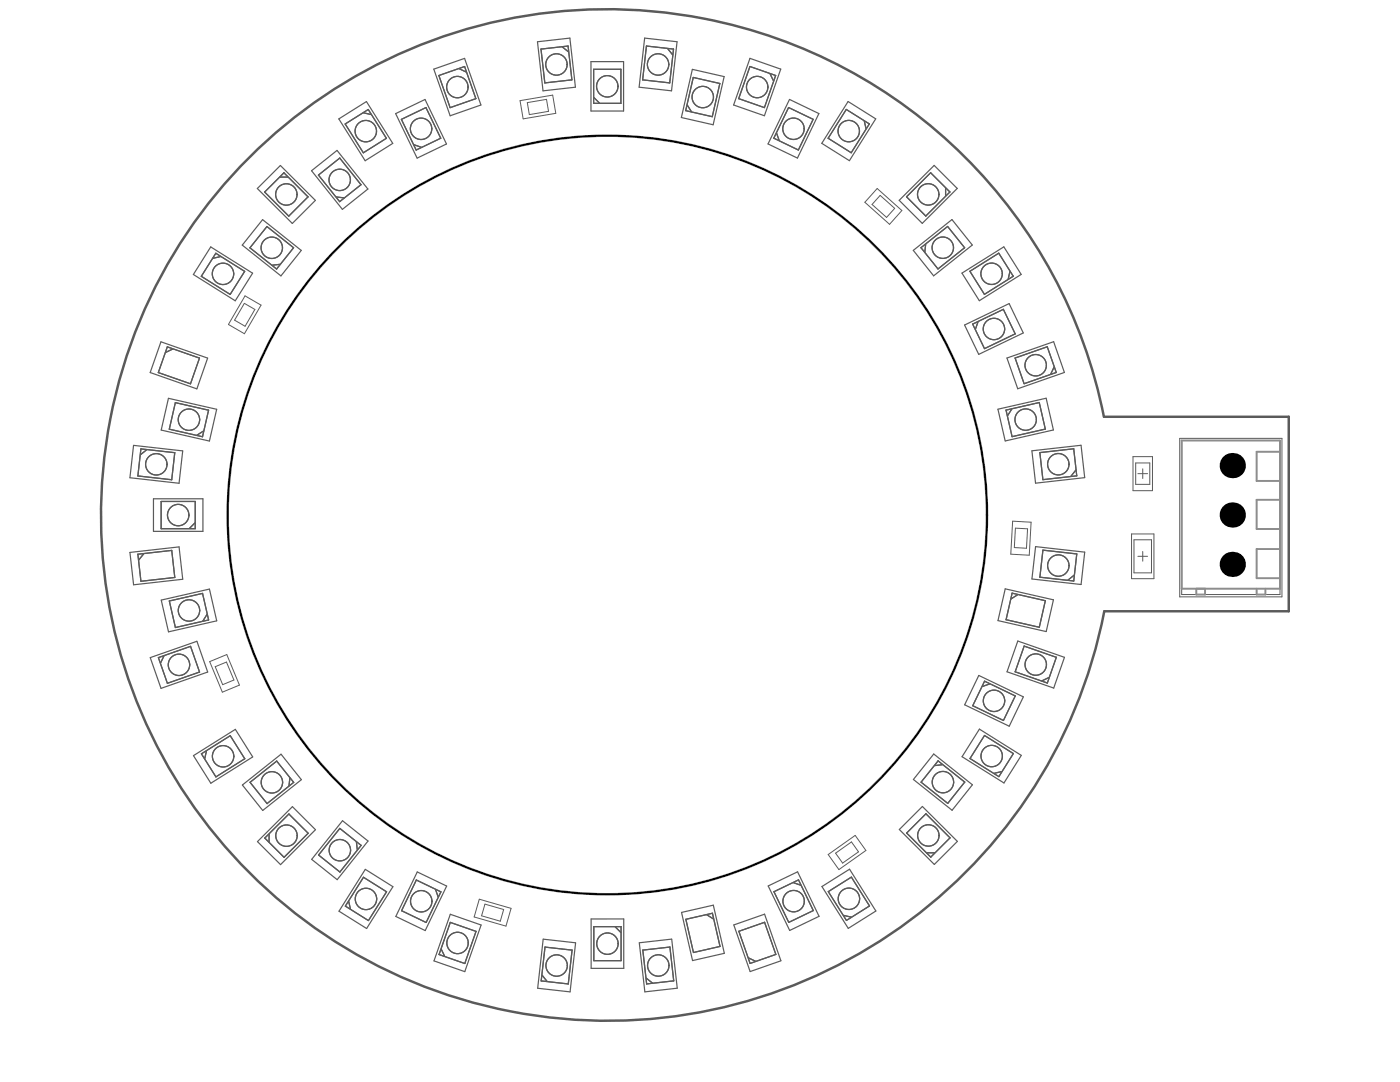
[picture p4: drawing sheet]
<svg xmlns="http://www.w3.org/2000/svg" width="279mm" height="216mm" viewBox="0 0 279 216" stroke-linecap="round" stroke-linejoin="round" font-family="sans-serif">
<g fill="none" stroke="#5a5a5a" stroke-width=".2">
<path d="M103.8 20.1l6.5-1.1 .6 3.6-6.5 1.1zM105.2 20.5l3.9-.7 .4 2.4-3.9 .7zM175.1 37.6l4.9 4.4-2.5 2.8-4.9-4.4zM175.7 39l2.9 2.6-1.7 1.8-2.9-2.6zM48.9 59l3.2 1.9-3.3 5.7-3.2-1.9zM48.8 60.5l2.1 1.2-2 3.4-2.1-1.2zM226.1 91.1h3.9v6.8h-3.9zM226.6 92.4h2.9v4.2h-2.9zM227.1 94.5h1.9M228.1 93.5v2M235.4 87.5h20.4v31.6h-20.4zM235.8 87.9h19.7v30.7h-19.7z"/>
<path d="M202.1 104l3.7 .2-.4 6.6-3.7-.2zM202.6 105.4l2.5 .1-.2 3.9-2.5-.1zM225.8 106.5h4.5v9h-4.5zM226.3 107.7h3.5v6.6h-3.5zM227.1 111h1.9M228.1 110v2M41.8 132l3.5-1.4 2.5 6.1-3.4 1.4zM43 133l2.2-.9 1.5 3.6-2.3 .9zM95.7 179.4l6.3 1.9-1 3.5-6.4-1.8zM165.3 170.5l5.4-3.8 2.1 3-5.4 3.8zM166.8 170.2l3.1-2.2 1.4 2-3.1 2.2zM96.8 180.4l3.7 1.1-.7 2.3-3.7-1.1z"/>
</g>
<g fill="none" stroke="#5a5a5a" stroke-width=".24">
<path d="M86.6 13.8l6.1-2.1 3.3 9.3-6.2 2.1zM107.3 8.3l6.4-.7 1.1 9.8-6.4 .7zM117.9 12.3h6.5v9.9h-6.5zM128.7 7.6l6.4 .7-1.1 9.8-6.5-.7zM138.2 13.8l6.3 1.5-2.2 9.6-6.3-1.4zM149.7 11.6l6.1 2.2-3.2 9.3-6.2-2.2zM157.6 19.8l5.8 2.9-4.3 8.8-5.8-2.8zM51.4 37.6l4.6-4.6 6.9 7-4.6 4.6zM62.2 34.1l5.1-4.1 6.1 7.7-5.1 4.1zM67.6 23.7l5.5-3.4 5.3 8.3-5.5 3.5zM79 22.7l5.8-2.9 4.3 8.9-5.9 2.9zM169.3 20.3l5.5 3.4-5.3 8.4-5.5-3.5z"/>
<path d="M179.5 40l6.9-7 4.6 4.6-6.9 7zM42.1 49.3l8.3 5.2-3.4 5.5-8.4-5.2zM52.4 43.8l7.7 6.2-4 5.1-7.7-6.2zM182.3 50l7.7-6.2 4 5.1-7.7 6.1zM192 54.5l8.3-5.2 3.5 5.5-8.4 5.2zM32.1 68.2l9.3 3.3-2.1 6.1-9.3-3.3zM33.6 79.5l9.6 2.2-1.4 6.3-9.6-2.2zM192.5 64.9l8.9-4.3 2.8 5.8-8.9 4.3zM201 71.4l9.3-3.2 2.1 6.1-9.3 3.3zM26.7 88.9l9.8 1.1-.8 6.4-9.8-1.1zM30.6 99.5h9.9v6.5h-9.9zM199.2 81.7l9.6-2.2 1.4 6.3-9.6 2.2z"/>
<path d="M205.9 90l9.8-1.2 .8 6.5-9.8 1.1zM25.9 110.2l9.8-1.1 .8 6.5-9.8 1.1zM32.2 119.7l9.6-2.2 1.4 6.4-9.6 2.2zM200.6 117.5l9.6 2.2-1.4 6.3-9.6-2.2zM206.7 109.1l9.8 1.1-.7 6.4-9.9-1.1zM30 131.2l9.3-3.2 2.2 6.1-9.4 3.3zM195.3 134.8l8.9 4.3-2.8 5.8-8.9-4.3zM203.1 127.9l9.3 3.3-2.1 6.1-9.3-3.3zM38.6 150.8l8.4-5.3 3.4 5.5-8.3 5.3zM48.4 156.6l7.7-6.1 4 5.1-7.7 6.1zM186.3 150.5l7.8 6.1-4.1 5.1-7.7-6.2zM195.5 145.5l8.3 5.2-3.4 5.5-8.4-5.2z"/>
<path d="M51.4 167.9l7-6.9 4.6 4.6-7 6.9zM68.4 163.8l5 4-6.1 7.7-5.1-4zM72.9 173.5l5.5 3.4-5.2 8.4-5.5-3.5zM83.3 174l5.8 2.8-4.2 8.9-5.9-2.8zM153.3 176.8l5.9-2.8 4.3 8.8-5.9 2.9zM164 176.9l5.5-3.5 5.3 8.4-5.5 3.4zM179.5 165.5l4.6-4.6 7 7-4.6 4.6zM89.9 182.4l6.1 2.2-3.2 9.3-6.2-2.2zM108.4 187.4l6.5 .7-1.1 9.8-6.5-.7zM118 183.4h6.5v9.8h-6.5zM127.6 188.1l6.5-.7 1.1 9.8-6.5 .7zM136 182.1l6.4-1.5 2.2 9.6-6.4 1.5z"/>
<path d="M146.4 184.6l6.2-2.2 3.2 9.3-6.1 2.2z"/>
</g>
<g fill="none" stroke="#5a5a5a" stroke-width=".25">
<path d="M87.6 15.1l5.1-1.8 2.3 6.4-5.2 1.8zM91.7 13.7l1.3 .7M108 9.8l5.4-.6 .7 6.7-5.4 .6zM112.2 9.4l1.2 .9M118.5 13.8h5.4v6.8h-5.4zM118.6 19.5l1 1.1M129 9.2l5.4 .6-.7 6.7-5.4-.6zM133.3 9.7l.9 1.2M138.4 15.5l5.3 1.2-1.6 6.6-5.3-1.2zM149.7 13.3l5.1 1.8-2.2 6.4-5.2-1.8zM153.7 14.7l.7 1.4M52.8 38.3l3.9-3.8 4.8 4.8-3.9 3.8z"/>
<path d="M57.4 35.3h-1.5M63.6 34.9l4.2-3.4 4.2 5.4-4.2 3.3zM67.1 39.3l1.5 .2M68.9 24.7l4.6-2.9 3.6 5.8-4.6 2.9zM72.6 22.5l1.4 .3M80.1 23.8l4.9-2.3 3 6.1-4.9 2.3zM82.6 28.9l1.5 .5M137.2 21l.8 1.3M155 26.6l.5 1.4M157.4 21.5l4.9 2.3-3 6.1-4.9-2.3zM168.9 21.8l4.6 2.9-3.6 5.8-4.6-2.9zM172.5 24.2l.3 1.4"/>
<path d="M180.9 39.3l4.8-4.8 3.9 3.8-4.8 4.8zM188.7 37.5v1.6M43.1 50.5l5.7 3.6-2.9 4.6-5.7-3.6zM44 51.2l-1.5 .3M53.3 45.2l5.3 4.2-3.4 4.3-5.3-4.3zM55.9 52.7l-1.5 .2M183.8 49.4l5.3-4.2 3.4 4.2-5.3 4.3zM184.7 48.8l-.1 1.5M193.6 54.1l5.7-3.6 2.9 4.6-5.7 3.6zM201.6 54.2l-.4 1.5M33.4 69.2l6.4 2.3-1.8 5.1-6.4-2.3zM34.4 69.7l-1.3 .6"/>
<path d="M37.7 73.6h.1M194.1 64.7l6.1-3 2.4 4.9-6.1 3zM195.2 64.2l-.5 1.5M202.6 71.4l6.4-2.2 1.8 5.1-6.4 2.3zM210.4 73.3l-.7 1.3M28.1 89.6l6.8 .7-.6 5.4-6.8-.7zM29.2 89.8l-1.1 .9M35 80.3l6.6 1.5-1.2 5.3-6.6-1.5zM40.6 86l-1.3 .8M200.8 81.8l6.6-1.5 1.2 5.3-6.6 1.5zM201.9 81.7l-.8 1.2M207.5 90.3l6.8-.7 .6 5.4-6.8 .7z"/>
<path d="M214.7 93.8l-.9 1.2M27.5 110.6l6.8-.8 .6 5.4-6.8 .8zM28.7 110.5l-1 1.2M32.2 100.1h6.8v5.4h-6.8zM33.3 112.7h.1M33.8 119.9l6.6-1.5 1.2 5.3-6.6 1.5zM38.9 104.3l-1.1 1.1M202 118.4l6.6 1.5-1.2 5.3-6.6-1.5zM203.1 118.7l-1.3 .8M208.1 109.8l6.8 .7-.6 5.4-6.8-.7zM214.3 114.8l-1.1 .9M31.6 131.2l6.4-2.2 1.8 5.1-6.4 2.2z"/>
<path d="M32.7 130.9l-.6 1.4M41.3 122.6l-.8 1.3M196.5 135.9l6.1 3-2.3 4.9-6.2-3zM197.5 136.5l-1.4 .5M204.4 128.9l6.4 2.3-1.8 5.1-6.4-2.3zM206.8 122.2h.1M209.3 135.2l-1.3 .6M40.2 150.4l5.8-3.6 2.8 4.6-5.7 3.6zM41.2 149.9l-.3 1.5M49.9 156.1l5.3-4.2 3.4 4.2-5.3 4.2zM57.8 155.3l-.1 1.5M187.2 151.8l5.3 4.3-3.4 4.2-5.3-4.2z"/>
<path d="M188.1 152.6l-1.5 .2M196.5 146.8l5.7 3.6-2.9 4.6-5.7-3.6zM199.9 154l-1.5 .3M52.8 167.2l4.9-4.8 3.8 3.9-4.8 4.8zM53.7 166.5v1.5M67.8 165.3l4.3 3.4-4.3 5.3-4.2-3.4zM69.6 179.9l.3 1.5M71.1 168l.2 1.5M72.5 175.1l4.6 2.8-3.6 5.8-4.6-2.9zM83.1 175.6l4.9 2.4-3 6.1-4.9-2.4zM86.9 177.5l.5 1.4M154.5 177.9l4.9-2.3 2.9 6.1-4.9 2.4z"/>
<path d="M158.4 176.1l1.4 .5M165.3 177.9l4.6-2.9 3.6 5.8-4.6 2.9zM180.9 166.2l3.9-3.8 4.8 4.8-3.8 3.8zM186.5 170.2h-1.5M88.1 189.4l.6 1.4M89.9 184.1l5.1 1.7-2.2 6.5-5.2-1.8zM108.2 194.6l1 1.2M108.8 189l5.4 .6-.8 6.7-5.4-.6zM118.5 184.9h5.4l.1 6.8h-5.5zM122.8 185l1.1 1M128.3 189.6l5.4-.6 .8 6.7-5.4 .6zM129 195.2l1.2 .9"/>
<path d="M136.9 183.4l5.3-1.2 1.5 6.6-5.3 1.3zM140.8 188.2h.1M141.1 182.5l1.3 .9M147.5 185.8l5.1-1.8 2.2 6.4-5.1 1.8zM149.4 191.1l1.4 .7M150.4 186.1h.1M168.4 182.7l1.5 .3"/>
<circle cx="91.3" cy="17.4" r="2.14"/>
<circle cx="111.1" cy="12.9" r="2.14"/>
<circle cx="121.2" cy="17.2" r="2.14"/>
<circle cx="131.3" cy="12.9" r="2.14"/>
<circle cx="140.3" cy="19.4" r="2.14"/>
<circle cx="151.1" cy="17.4" r="2.14"/>
<circle cx="57.1" cy="38.8" r="2.14"/>
<circle cx="67.8" cy="35.9" r="2.14"/>
<circle cx="73" cy="26.2" r="2.14"/>
<circle cx="84" cy="25.7" r="2.14"/>
<circle cx="158.4" cy="25.7" r="2.14"/>
<circle cx="169.4" cy="26.2" r="2.14"/>
<circle cx="185.2" cy="38.8" r="2.14"/>
<circle cx="44.5" cy="54.6" r="2.14"/>
<circle cx="54.2" cy="49.4" r="2.14"/>
<circle cx="188.2" cy="49.4" r="2.14"/>
<circle cx="197.9" cy="54.6" r="2.14"/>
<circle cx="198.4" cy="65.6" r="2.14"/>
<circle cx="206.7" cy="72.9" r="2.14"/>
<circle cx="31.2" cy="92.6" r="2.14"/>
<circle cx="37.7" cy="83.7" r="2.14"/>
<circle cx="204.7" cy="83.7" r="2.14"/>
<circle cx="211.2" cy="92.6" r="2.14"/>
<circle cx="35.6" cy="102.8" r="2.14"/>
<circle cx="211.2" cy="112.9" r="2.14"/>
<circle cx="35.7" cy="132.7" r="2.14"/>
<circle cx="37.7" cy="121.8" r="2.14"/>
<circle cx="198.4" cy="139.8" r="2.14"/>
<circle cx="206.7" cy="132.6" r="2.14"/>
<circle cx="44.5" cy="150.9" r="2.14"/>
<circle cx="54.3" cy="156.1" r="2.14"/>
<circle cx="188.2" cy="156.1" r="2.14"/>
<circle cx="197.9" cy="150.9" r="2.14"/>
<circle cx="57.2" cy="166.7" r="2.14"/>
<circle cx="67.8" cy="169.6" r="2.14"/>
<circle cx="73" cy="179.4" r="2.14"/>
<circle cx="84.1" cy="179.8" r="2.14"/>
<circle cx="158.4" cy="179.8" r="2.14"/>
<circle cx="169.4" cy="179.3" r="2.14"/>
<circle cx="185.3" cy="166.7" r="2.14"/>
<circle cx="91.3" cy="188.2" r="2.14"/>
<circle cx="111.1" cy="192.7" r="2.14"/>
<circle cx="121.2" cy="188.3" r="2.14"/>
<circle cx="131.4" cy="192.7" r="2.14"/>
</g>
<g fill="none" stroke="#5a5a5a" stroke-width=".49">
<path d="M49.7 31.4a101.1 101.1 0 0 1 170.6 51.8h36.9v38.8h-36.8a101 101 0 0 1-143.6 71.4 101 101 0 0 1-31.5-157.2z"/>
<circle cx="121.2" cy="102.8" r="75.7"/>
</g>
<path d="M66.3 50.6a75.7 75.7 0 0 1 123.4 19.7 75.7 75.7 0 0 1-62.9 108 75.7 75.7 0 0 1-74.1-43.1 75.7 75.7 0 0 1 13.6-84.6z" fill="none" stroke="#000" stroke-width=".2"/>
<path d="M235.8 87.9h19.7v29.6h-19.7zM255.5 90.1h-4.7v5.9h4.7M255.5 99.7h-4.7v5.9h4.7M238.7 117.5v1.1h1.8v-1.1M250.8 117.5v1.1h1.7v-1.1M255.5 109.6h-4.7v5.8h4.7" fill="none" stroke="#8c8c8c" stroke-width=".39"/>
<g fill="#000">
<circle cx="245.9" cy="92.9" r="2.52"/>
<circle cx="245.9" cy="112.6" r="2.52"/>
<circle cx="245.9" cy="102.8" r="2.52"/>
</g>
</svg>
